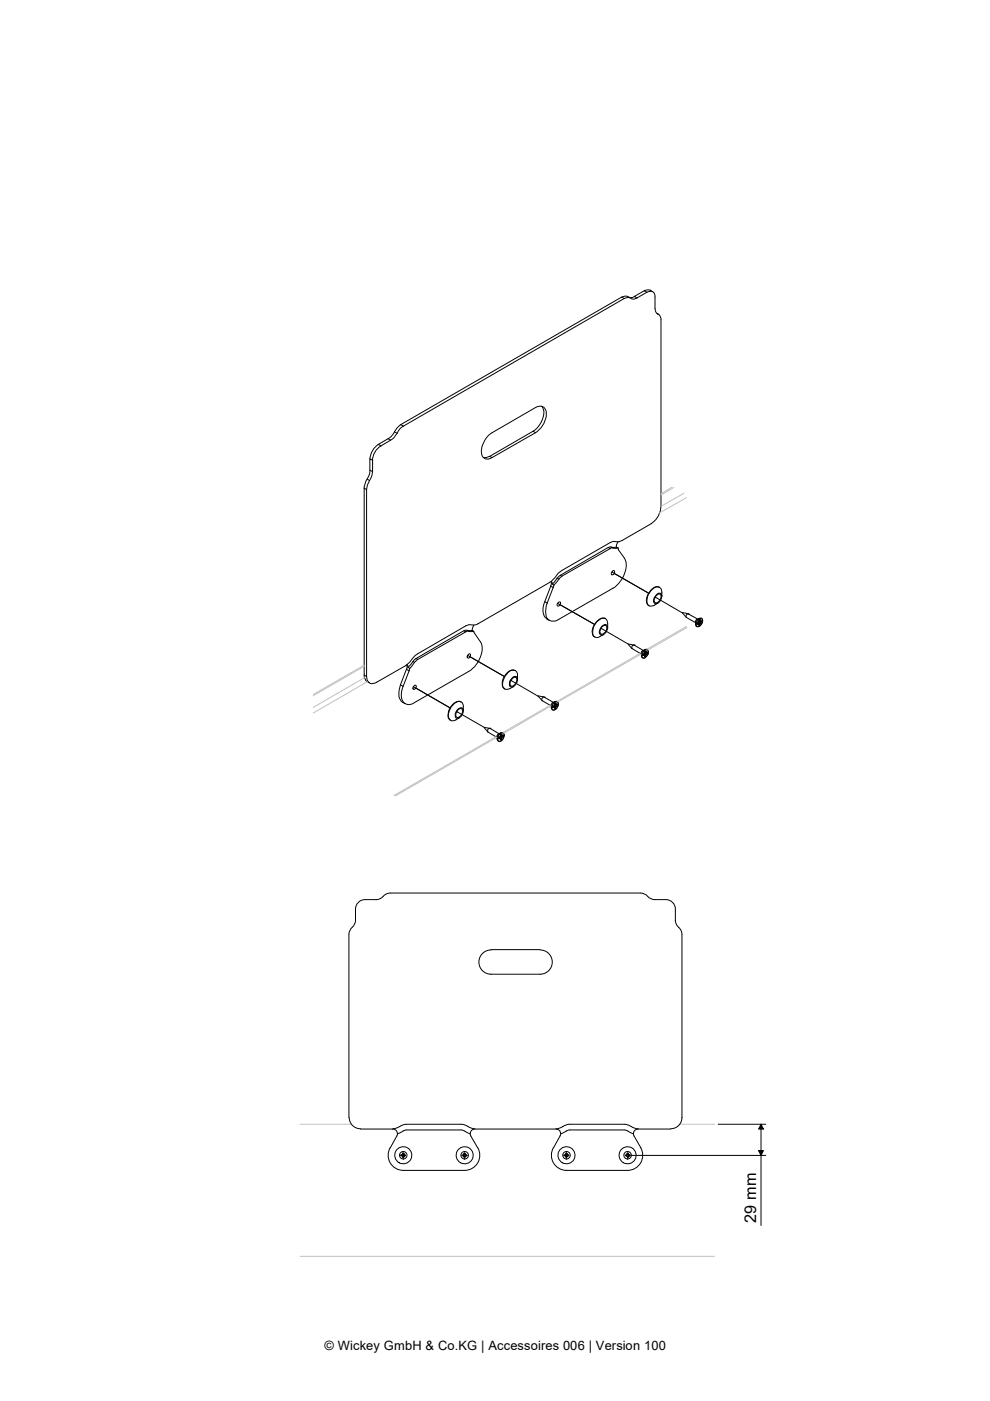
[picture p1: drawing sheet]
<svg xmlns="http://www.w3.org/2000/svg" width="210mm" height="297mm" viewBox="0 0 210 297" stroke-linecap="round" stroke-linejoin="round" font-family="sans-serif">
<defs><g id="words">
<text font-size="3.4" x="160.3" y="259.3" transform="rotate(-90 160.3 259.3)">29 mm</text>
<text font-size="2.7" x="68.8" y="286.2">© Wickey GmbH &amp; Co.KG | Accessoires 006 | Version 100</text>
</g></defs>
<!-- layer: Tweak Trail (ISO) -->
<path d="M99.1 138.9l7.8 4.5-7.3-4.2M118.2 127.9l7.8 4.5-7.3-4.2M127.6 133.3l-.2-.1 5.8 3.4M129.7 121.3l7.8 4.5-7.3-4.2M139.1 126.7l-.2-.1 5.8 3.4M87.6 145.6l7.8 4.5-7.3-4.3M97 151l-.2-.1 5.9 3.3M108.5 144.3h-.2l5.8 3.3" fill="none" stroke="#000" stroke-width=".21"/>
<!-- layer: Visible (ISO) -->
<g fill="none" stroke="#000" stroke-width=".21">
<path d="M131.8 63l.4-.1a1.34 1.34 0 0 1 1.4 .3M132.3 63.3l-.5-.3-46.8 27M132.3 63.3l-46.8 27M134.5 62.9l-.6 .2-.5-.1M135.1 63.2l-.4 .1a1.6 1.6 0 0 1-1.5-.3l-.9 .3M136.6 61.6l.4-.1a1.34 1.34 0 0 1 1.4 .3M137.2 62a1.05 1.05 0 0 1 1.2-.2 1.05 1.05 0 0 1 .5 1.2l.1 3 .3 .5 .5 .2 .3 .8v39.9a4.7 4.7 0 0 1-2.1 3.6l-6.1 3.6-.6 .3-1.3-.1-.7 .2-10.2 6-.7 .5-.9 1.1-1 .9-15.2 8.8-.7 .2-1.2-.1-.7 .3-10.1 5.9-.7 .5-.9 1.2-1 .8-6.5 3.7a1.27 1.27 0 0 1-1.8-1.4M137.2 62l-.6-.4-2.1 1.3 .6 .3M137.2 62l-2.1 1.2M139.5 66.6l-.2-.1 .3 .2M78.4 99.7v.7l-.5 1.2M79 100l-.3 1.1-.8 1.9-.2 .8"/>
<path d="M79 97.6l-.6-.3v2.4l.6 .3M79 97.6v2.4M80.2 94.2a4.4 4.4 0 0 0-1.8 3.1M80.8 94.5a3.9 3.9 0 0 0-1.8 3.1M82.3 93l-2.1 1.2 .6 .3M82.3 93l.5 .3M82.8 93.3l-2 1.2M83.6 91.6l-.7 1-.6 .4M83.6 91.6l.6 .3M85 90l-.9 .8-.5 .8M85 90l.5 .3M85.5 90.3l-.6 .5-1.5 2.1-.6 .4"/>
<path d="M103.8 96.8l-.7 .2h-.6M103.8 96.8l.5 .2M113.5 91.7a4.7 4.7 0 0 0 2.2-4.8 1.4 1.4 0 0 0-2.2-.5l-9.2 5.3a4.9 4.9 0 0 0-2.1 4.8 1.32 1.32 0 0 0 2.1 .5M113.5 91.7l-.5-.3-9.2 5.4M113.5 91.7l-9.2 5.3M114.9 86.2a3 3 0 0 1-.2 3.3l-.9 1.4-.8 .5M77.2 103.5l.5 .3v39.6l-.5-.3zM77.9 101.6l-.3 .4-.4 1.5M77.9 101.6l.5 .3M129.6 116l-.6 .1M129.6 116h1.1M129.6 116l.4 .2"/>
<path d="M130 116.2l-.7 .1M130 116.2h1.1M130.7 116l.4 .2M131.1 116.2v.4l1.3 1.7a4.9 4.9 0 0 1-1.2 5.4l-.8 .7-11.9 6.9a1.67 1.67 0 0 1-1.9 .3 1.67 1.67 0 0 1-.9-1.7l.1-1.5 .2-.5M131.1 114.9l-.4 .5v.6M88.2 139.6l10.2-5.9 .3 .3-10.1 5.8zM88.2 139.6l-.6 .7M88.6 139.8l-.7 .6M99.1 133.7h1M99.1 133.7h-.7M99.1 133.7l.3 .1M99.3 138.7l.3-.1a.49 .49 0 0 1 .1 .6 .49 .49 0 0 1-.6 .2v-.3z"/>
<path d="M99.4 133.8h1.1M99.4 133.8l-.7 .2M100.1 133.7l.4 .1M100.5 132.5l-.4 1.2M100.5 133.8l1.4 2.3a4.5 4.5 0 0 1-.9 4.8l-1.2 1.2-11.9 6.9a1.74 1.74 0 0 1-2.1 .1 1.74 1.74 0 0 1-.7-2l.4-1.6M115.5 127.6a2.81 2.81 0 0 0 1 4M116.8 124.3l-1.3 3.3 .5 .3M116.8 124.3l.5 .3M116.8 123.3v1M116.9 123.2l.2 .6M117.1 123.8l.3 .3M117.3 124.6l-1.3 3.3"/>
<path d="M117.4 124.1l-.1 .5M118.1 122.6l-1 1.2M118.1 122.6l.4 .2M118.3 127.8l.3-.2a.43 .43 0 0 1 .1 .7 .43 .43 0 0 1-.6 0zM118.5 122.8l-1.1 1.3M118.8 122l-.7 .6M118.8 122l10.2-5.9 .3 .2-10.2 5.9M118.8 122l.3 .2M119.1 122.2l-.6 .6M127.6 133l.8-.4a1.24 1.24 0 0 1-.9 1.9l-.1-.1a1.03 1.03 0 0 1 .2-1.4zM128.3 131.2v-.1a2.16 2.16 0 0 0-2.4 1.5 1.72 1.72 0 0 0 .2 2.5M128.8 133a.62 .62 0 0 0-.5-.6 .62 .62 0 0 0-.7 .4l-.3 .5a.7 .7 0 0 0-.2 1 .7 .7 0 0 0 .9 .2"/>
<path d="M128.8 133a2 2 0 0 0-.5-1.9 2.49 2.49 0 0 0-2.5 2l-.1 .4a1.04 1.04 0 0 0 .2 1.4 1.04 1.04 0 0 0 1.4 0l.7-.4M128.8 133a1.82 1.82 0 0 1-.8 1.5M129.9 121h.2a.51 .51 0 0 1 .2 .6 .51 .51 0 0 1-.6 .2l-.1-.3zM134.4 136.8h.1M134.4 136.8a.46 .46 0 0 0-.4 .2 .46 .46 0 0 0 0 .5l2 1.2M134.4 136.8l-1.2-.2 .8 .9M134.4 136.8l2 1.1M136.3 138.9v.1M136.3 138.8v.1M136.3 138.9h.1M136.3 138.8h.1M136.5 138.7l.1 .1-.3 .1"/>
<path d="M136.5 138.7l.2 .2v.3M136.5 138.7l.1 .2M136.5 138.7h.1M136.6 138l.2-.2a.44 .44 0 0 1 .4 0 .44 .44 0 0 1 .3 .4 1.14 1.14 0 0 1-1.2 1.2l-.2-.7zM136.6 138.9h.1v.3M136.6 138.9v-.1l-.3 .2M136.6 138.5l-.3 .3M136.6 138.5l.3 .2h-.3M136.6 138.7l.2 .1v.3h-.1h.1h-.1M136.6 138.8l.1 .1h-.1M136.6 138.9h.1M136.6 138.8h.1"/>
<path d="M136.6 138.5h.1M136.6 138.7h.1M136.6 138.5v.2M136.6 138.7l-.3 .1M136.6 138.6v.1M136.7 138.5h-.1M136.7 138.5h.1M136.7 138.9h.1M136.7 138.2v.3M136.7 138.5l.3 .2-.3-.2M136.7 139.2h.1M136.7 138.2h.1"/>
<path d="M136.7 138.4h.1M136.7 138.3l.3 .1 .2-.1M136.7 138.3l.3 .1M136.7 138.4v.1M136.8 138.1l-.1 .1M136.8 137.7l-.8 .5v.9M136.8 137.7l-.5 .3-.3 1.1M136.8 138.1h.1M136.8 137.7a.58 .58 0 0 1 .7 .2 .58 .58 0 0 1-.1 .8l-.5 .6a.47 .47 0 0 1-.5 .3 .47 .47 0 0 1-.4-.5M136.8 139.1h.1M136.8 139.1l-.1 .1M136.8 138.1v.3l.2-.1"/>
<path d="M136.8 138.1v.3l-.1-.1M136.8 138.4h.2M136.8 138.8h.1M136.8 138.4h.1M136.9 138.3h.1M136.9 138.5h.1M137 138.3v.1M137 138.7h.1M137 138.7l-.2 .4M137 138.5h.1M137 138.6h.1M137 138.4h.1"/>
<path d="M137.1 138.4h.1l-.2 .1-.3-.1M137.2 138.3l-.2 .1M137.2 138.3v.1M137.2 138.4v.1M137.2 138.5l-.2 .2M137.2 138.3h.1M137.2 138.4h.1M139.1 126.4a.68 .68 0 0 1 .9-.4 1.18 1.18 0 0 1-1.1 1.7 1.03 1.03 0 0 1 .2-1.3zM139.8 124.5a2.01 2.01 0 0 0-2.4 1.5 1.84 1.84 0 0 0 .2 2.4M140.3 126.4a.56 .56 0 0 0-.2-.6 .56 .56 0 0 0-.7 .1 1.45 1.45 0 0 0-.6 2h.6M140.3 126.4a2 2 0 0 0-.5-1.9 2.16 2.16 0 0 0-2.3 1.5l-.3 .9a1.07 1.07 0 0 0 .2 1.3 1.07 1.07 0 0 0 1.3 .1l.7-.4M140.3 126.4a1.83 1.83 0 0 1-.9 1.5"/>
<path d="M145.9 130.2h.1M145.9 130.2a.46 .46 0 0 0-.4 .2 .46 .46 0 0 0 0 .5l1.9 1.1M145.9 130.1l-1.2-.2 .8 1M145.9 130.2l2 1M147.8 132.3l.3-.1v.1M147.8 132.3h.1M147.8 132.2h.1M147.8 132.2v.1M148 132.1h.1l-.3 .2M148 132.1l.2 .2v.2M148 132.1h.1M148.1 132.1v.1"/>
<path d="M148.1 132v.1M148.1 131.4a.49 .49 0 0 1 .7-.2 .49 .49 0 0 1 .1 .7l-.4 .7a.53 .53 0 0 1-.8 .1 .53 .53 0 0 1 .1-.8zM148.1 132.3h.1M148.1 131.9l-.3 .3M148.1 131.9l.3 .2-.3-.1M148.1 132.1l.2 .1v.2h-.1M148.1 132.2l.1 .1h-.1M148.1 132.1h.1M148.1 132.2h.1M148.1 131.9h.1M148.1 132h.1M148.1 132.1l-.3 .2"/>
<path d="M148.1 131.9v.2M148.1 132.1v.2M148.1 132.3l.1 .2M148.2 132.2h.1M148.2 132.5l.1 .1M148.2 131.6l-.1 .3M148.2 131.8l.3 .3-.4-.2M148.2 132.4v.1M148.2 132.5h.1M148.2 132.3h.1M148.2 131.6h.1M148.2 131.8h.1"/>
<path d="M148.2 131.7l.3 .1 .2-.1M148.2 131.7h.3M148.2 131.6v.2M148.2 131.8l-.1 .1M148.3 131.5l-.1 .1M148.3 131.1l-.8 .5v.8M148.3 131.1l-.6 .5-.2 .8M148.3 131.5h.1M148.3 131.1a.63 .63 0 0 1 .7 .4 .63 .63 0 0 1-.2 .8l-.6 .5a.44 .44 0 0 1-.5 .1 .44 .44 0 0 1-.2-.5M148.3 132.4v.1M148.3 131.4v.1M148.3 131.5v.2h.2"/>
<path d="M148.3 131.4v.3h-.1M148.3 132.1h.1M148.3 132.2h.1M148.3 131.7h.1M148.3 131.4h.1M148.3 132.5v.1M148.4 131.7h.1M148.4 131.7l.1 .1-.2-.1M148.4 131.8h.1M148.5 131.7h.1M148.5 131.7v.1l.2-.1M148.5 132.1h.1"/>
<path d="M148.5 132.1l-.2 .3M148.5 131.9h.1M148.5 131.8h.1M148.6 131.7l.1 .1-.2 .1-.3-.1M148.7 131.7h.1M148.7 131.7v.1M148.7 131.8l-.2 .3M77.2 143.1l.1 .7a1.27 1.27 0 0 0 1.1 1M84.9 145.2a3.7 3.7 0 0 0 .2 3.5l.8 .5M86.2 141.9l-1.3 3.3 .6 .3 1.2-3.3M86.2 141.9l.5 .3M86.2 141l.1 .7-.1 .2"/>
<path d="M86.3 140.9l.2 .6M86.5 141.5l.4 .2M86.9 141.7l-.2 .5M87.6 140.3l-1.1 1.2M87.6 140.3l.3 .1M87.7 145.5l.4-.2a.5 .5 0 0 1 .1 .6 .5 .5 0 0 1-.6 .2zM87.9 140.4l-1 1.3M97.2 150.4l.2-.1a.45 .45 0 0 1 .5 0 .45 .45 0 0 1 .2 .4l-.3 .9-.5 .4a.52 .52 0 0 1-.7-.1 .52 .52 0 0 1 .1-.7zM97.8 148.8a1.75 1.75 0 0 0-2.2 1l-.5 1.3a1.17 1.17 0 0 0 .4 1.6M98.2 150.7v-.3a.65 .65 0 0 0-.6-.4 .65 .65 0 0 0-.6 .4 1.22 1.22 0 0 0-.1 1.9l.4-.1M98.2 150.7a1.62 1.62 0 0 0-.5-1.9 1.55 1.55 0 0 0-1.8 .8 2.57 2.57 0 0 0-.6 2.9 .91 .91 0 0 0 1.3 .1l.7-.4M98.2 150.7a1.82 1.82 0 0 1-.9 1.5"/>
<path d="M103.8 154.4l-1.1-.2 .7 1M103.9 154.4h.1M103.9 154.4a.5 .5 0 0 0-.5 .3 .5 .5 0 0 0 .1 .5l1.8 1.1M103.9 154.4l1.9 1.2M105.7 156.6h.1M105.7 156.5h.1M105.7 156.5v.1M105.8 155.9l.4-.4a.46 .46 0 0 1 .6 .1 .46 .46 0 0 1 .1 .5l-.7 1h-.4a.87 .87 0 0 1 0-1.2zM105.8 156.4l-.1 .1M105.8 156.4h.1M105.9 156.4h.1M105.9 156.4l-.2 .2"/>
<path d="M105.9 156.4l.2 .1M106 156.3l.2 .1v.4M106 156.4h.1M106 156.3h.1M106 156.3l-.2 .1M106 156.5h.1M106 156.6h.2v.2M106 156.6h.1M106 156.6v-.2l-.2 .2M106 156.2l-.2 .2M106 156.1v.1M106 156.2l.4 .2-.4-.1"/>
<path d="M106 156.4v.2M106 156.2h.1M106 156.1v.2M106.1 156.1l.3 .3-.4-.2M106.1 156.5h.1M106.1 156.5l.1 .1M106.1 156.1l-.1 .1M106.2 156.5h.1M106.2 156.8h.1M106.2 155.8v.3h-.2M106.2 155.8h.1M106.2 155.4l-.7 .3-.2 .3 .1 .7"/>
<path d="M106.2 155.4l-.6 .5-.2 .8M106.2 155.4l.4-.1a1.2 1.2 0 0 1-.9 1.9l-.3-.5M106.2 155.8l-.1 .3M106.2 156.5v.3M106.2 156.1h.1M106.2 155.8v.2M106.2 156h.2M106.2 156.4h.1M106.2 156h.1M106.3 156.1h.1M106.3 156.7l-.1 .1M106.3 155.8l.1 .1"/>
<path d="M106.3 156h.1M106.4 155.9v.1M106.4 156.4l-.1 .3M106.4 156.3h.1M106.4 156h.1M106.4 156.1h.1M106.4 156.4h.1M106.5 156l.1 .1-.2 .1-.2-.1M106.6 156h.1M106.6 155.9l-.2 .1M106.6 155.9l.1 .1M106.6 156.1l-.2 .3"/>
<path d="M106.6 155.9h.1M106.6 155.9l-.2 .2-.2-.1M106.7 156.1h-.1M106.7 156v.1M108.5 144a.55 .55 0 0 1 .7-.4 .55 .55 0 0 1 .3 .8l-.2 .6-.5 .4a.46 .46 0 0 1-.5 0 .46 .46 0 0 1-.2-.6zM109.3 142.2a1.72 1.72 0 0 0-2.2 1 2.16 2.16 0 0 0-.2 2.8l.1 .1M109.7 144.1l-.2-.7a1.51 1.51 0 0 0-1.3 2.2h.6M109.7 144.1a1.68 1.68 0 0 0-.5-1.9 2.05 2.05 0 0 0-2.3 1.5l-.3 .8a1.09 1.09 0 0 0 .2 1.3 1.09 1.09 0 0 0 1.3 .2l.7-.4M109.7 144.1a2.07 2.07 0 0 1-.9 1.5M115.3 147.8l-1.2-.2 .8 .9M115.4 147.8h.1M115.4 147.8a.46 .46 0 0 0-.5 .3 .46 .46 0 0 0 .1 .5l1.8 1.1"/>
<path d="M115.4 147.8l1.9 1.1M117.2 150h.1M117.2 149.8h.1M117.2 149.8v.2M117.3 150l.2-.2v.2M117.3 149.8h.1M117.4 149.8h.1M117.4 149.8l-.2 .2M117.4 149.8l.2 .1M117.5 149a.55 .55 0 0 1 .8 0 .55 .55 0 0 1-.1 .8l-.3 .5a.55 .55 0 0 1-.8 .1 .55 .55 0 0 1 .1-.9zM117.5 150h.1M117.5 149.6l-.2 .2"/>
<path d="M117.5 149.7l.2 .1v.2M117.5 149.8h.1M117.5 149.6h.1M117.5 149.7l-.2 .1M117.5 150l.1 .2M117.5 149.5v.1M117.5 149.6l.4 .2-.4-.1M117.5 149.8v.1M117.5 149.9v.1M117.5 149.5h.1M117.5 149.7h.1M117.5 149.6v.1"/>
<path d="M117.5 149.8v.2M117.6 150.2h.1M117.6 149.2l-.1 .3M117.6 149.5l.3 .2-.4-.2M117.6 149.9h.1M117.6 149.5h.1M117.6 149.2h.1M117.6 149.5h-.1M117.7 149.1l-.1 .1M117.7 148.8l-.5 .2-.4 .4 .1 .7M117.7 148.8l-.6 .5-.2 .8M117.7 150.1v.1"/>
<path d="M117.7 150.2h.1M117.7 149.1h.1M117.7 148.8a.48 .48 0 0 1 .6 0 .48 .48 0 0 1 .1 .6 1.07 1.07 0 0 1-1.4 1.1l-.1-.4M117.7 149.3l.2 .2 .2-.2M117.7 149.1v.1M117.7 149.3v.1M117.7 149.2v.3M117.7 149.9v.3M117.7 149.4l-.1 .1M117.7 149.1v.2M117.7 149.8h.1M117.7 149.4h.1"/>
<path d="M117.8 150.1l-.1 .1M117.8 149.1l.1 .2M117.8 149.4h.1M117.9 149.3v.2l.2-.2M117.9 149.8l-.1 .3M117.9 149.3v.2l-.2-.1M117.9 149.6h.1M117.9 149.5h.1M117.9 149.8h.1M117.9 149.3h.1M117.9 149.3l-.1 .1M117.9 149.7v.1"/>
<path d="M118 149.4l.1 .1-.2 .1-.2-.1M118.1 149.3h.1M118.1 149.5l-.2 .2M118.1 149.3l-.1 .1M118.2 149.4l-.1 .1M118.2 149.3v.1M74 198.2v38.8M75.4 192.8l-.1 2.6-.2 .7-.9 1-.2 1M79.8 190.7h-2.4a2 2 0 0 0-2 2M135.8 189.3h-53l-1 .3-1.4 1-.7 .1M135.8 189.3l1 .3 1.1 .9 .6 .2h2.7M141.2 190.7a2 2 0 0 1 2 2"/>
<path d="M143.2 192.8v2.6l.3 .7 .8 1 .3 1M144.6 198.2v38.8M104.1 206.6h10.4M104.1 201.3h10.4M104.1 201.4a2.57 2.57 0 0 0-2.6 2.6 2.57 2.57 0 0 0 2.6 2.6M114.5 201.4a2.57 2.57 0 0 1 2.6 2.6 2.57 2.57 0 0 1-2.6 2.6M74 236.9a2.38 2.38 0 0 0 2.4 2.4M76.4 239.4h6.9M83.3 239.4a.98 .98 0 0 1 .8 1.5l-1.4 2.5M86.2 238.4l-.8 .1-1.4 .7-.7 .1M86.2 239.6l-1.9 .8M86.2 238.4h11.6l.7 .1 1.4 .7 .8 .1"/>
<path d="M86.2 239.6h11.6l1.9 .8M100.7 239.4a.98 .98 0 0 0-.9 1.5l1.5 2.5M100.7 239.4h17.2M117.9 239.4a.98 .98 0 0 1 .8 1.5l-1.4 2.5M119.3 238.8l-.6 .4-.8 .1M120.1 239.8l-1.2 .6M120.8 238.4l-.8 .1-.6 .4M120.8 239.6l-.7 .2M120.8 238.4h11.6l.7 .1 1.4 .7 .8 .1M120.8 239.6h11.6l1.9 .8M142.2 239.4h-6.9a.98 .98 0 0 0-.9 1.5l1.5 2.5M144.6 236.9a2.38 2.38 0 0 1-2.4 2.4"/>
<path d="M82.7 243.3a3.2 3.2 0 0 0 2.8 4.8M85 244.9l.4 .3v.2M85.2 245l.1 .1M85.3 244.9h-.1M85.3 245.1v.1M85.3 244.7h.1M85.4 244.5h.1l.1 .3M85.4 245.4h.2M85.4 244.8l-.4 .1M85.4 244.5v.2M85.4 245.2h.1M85.5 248.1h13"/>
<path d="M85.5 244.7l-.1 .1M85.5 245.2v.2M85.6 244.5h.1M85.6 244.8l.4 .1-.1 .1M85.7 244.7h.1M85.7 245.1v.1M85.9 244.9h.1M86 245l-.4 .2M98 245h.3l.1 .4M98 244.9h.1M98.3 245v.1M98.3 244.9h.1"/>
<path d="M98.3 245.1v.1M98.3 244.7h.1M98.4 244.8v-.3h.2v.3M98.4 245.2h.1M98.4 245.4l.1 .1M98.4 244.8l-.4 .1v.1M98.4 245.5h.2M98.5 244.5h-.1M98.5 244.5h.1M98.6 244.8l.1 .1M98.6 245.4l-.1 .1M98.6 245.2h.1"/>
<path d="M98.6 244.7h.1M98.7 244.9h.1M98.7 245l-.1 .4M98.7 245.1l-.1 .1M98.7 245v.1M98.7 244.9h.3v.1M98.7 245h.3M99 244.9h.1M101.3 243.3a3.2 3.2 0 0 1-2.8 4.8M117.3 243.3a3.2 3.2 0 0 0 2.8 4.8M119.6 244.9v.1M119.6 245l.4 .2v.2"/>
<path d="M119.9 245v.1M119.9 245.1v.1M119.9 244.9h.1M119.9 244.7h.1M120 244.5h.1l.1 .3M120 245.4l.1 .1M120 244.8l-.4 .1M120 244.5v.2M120 245.2h.1M120.1 248.1h13M120.1 244.7l-.1 .1M120.1 244.5h.1"/>
<path d="M120.1 245.2v.2M120.2 244.8l.4 .1v.1M120.3 244.7h.1M120.3 245.1v.1M120.6 244.9h.1M120.6 245l-.4 .2M132.6 245h.2M132.6 244.9h.1M132.8 244.9h-.2v.1M132.9 245v.1M132.9 245l.1 .4M132.9 244.9h.1"/>
<path d="M132.9 245.1v.1M132.9 244.7h.1M133 244.8v-.3h.2v.3M133 245.2h.1M133 245.4l.1 .1M133 244.8l-.1 .1M133 245.5h.2M133.1 244.5h-.1M133.1 244.5h.1M133.2 244.8l.1 .1M133.2 245.4l-.1 .1M133.2 245.2h.1"/>
<path d="M133.3 244.7h.1M133.3 244.9h.1M133.3 244.9h.2M133.3 245.1v.1M133.3 245v.1M133.5 245l-.3 .2v.2M133.6 244.9h.1M133.6 244.9v.1M135.8 243.3a3.2 3.2 0 0 1-2.7 4.8"/>
</g>
<!-- layer: Visible Narrow (ISO) -->
<path d="M83.6 168.6h.4" fill="none" stroke="#c0c0c0" stroke-width=".21"/>
<!-- layer: Visible (ISO) -->
<g fill="none" stroke="#c0c0c0" stroke-width=".21">
<path d="M142.5 103.3l-2.4 1.4M142.9 103.4l-2.8 1.6M145 104.6l-4.9 2.8M145.5 105.5l-5.7 3.3M135.7 138.5l-17.6 10.2M136 138.7l-17.7 10.1M137.2 137.7l8.3-4.9v.3l-8.1 4.7M77.2 141.3l-10.8 6.2M77.2 141l-10.8 6.2M77.3 143.7l-10.9 6.3M77.9 144.5l-11.5 6.7M105.2 156.2l-21.6 12.4"/>
<path d="M105.3 156.3l-21.3 12.3M116.6 149.5l-10 5.8M116.8 149.7l-10 5.8M63.6 238.4h10.8M144.1 238.4h7.4M63.6 266.4h87.9"/>
</g>
<!-- layer: Hidden (ISO) -->
<g fill="none" stroke="#000" stroke-width=".21">
<path d="M85.2 245a.33 .33 0 0 1 .3-.3 .33 .33 0 0 1 .3 .4l-.1 .1M85.3 244.7a.34 .34 0 0 1 .5 .2 .34 .34 0 0 1-.4 .4l-.1-.1M85.5 244.9v.1M98.2 245a.32 .32 0 0 1 .4-.3 .32 .32 0 0 1 .1 .5M98.3 244.7a.36 .36 0 0 1 .5 0 .36 .36 0 0 1 0 .5 .36 .36 0 0 1-.5 0M98.5 244.9v.1M119.8 245a.32 .32 0 0 1 .4-.3 .32 .32 0 0 1 .1 .5M120 244.7l.1-.1 .4 .4-.2 .2h-.3M120.1 244.9v.1M132.8 245a.31 .31 0 0 1 .4-.3 .31 .31 0 0 1 0 .5M132.9 244.7a.33 .33 0 0 1 .5 .2 .33 .33 0 0 1-.5 .3M133.1 244.9v.1"/>
<circle cx="85.5" cy="244.9" r="1.81"/>
<circle cx="85.5" cy="244.9" r=".79"/>
<circle cx="98.5" cy="244.9" r="1.81"/>
<circle cx="98.5" cy="244.9" r=".79"/>
<circle cx="120.1" cy="244.9" r="1.81"/>
<circle cx="120.1" cy="244.9" r=".79"/>
<circle cx="133.1" cy="244.9" r="1.81"/>
<circle cx="133.1" cy="244.9" r=".79"/>
</g>
<!-- layer: Dimension (ISO) -->
<path d="M152.3 238.4h10.1M161.4 238.4l.5 1h-1.1zM161.4 238.4v21.4M133.9 245h28.5M160.8 244h1.1l-.5 1z" fill="none" stroke="#000" stroke-width=".21"/>
<path d="M161.4 238.4l.5 1h-1.1zM160.8 244h1.1l-.5 1z" fill="#000"/>
<use href="#words"/>
</svg>
